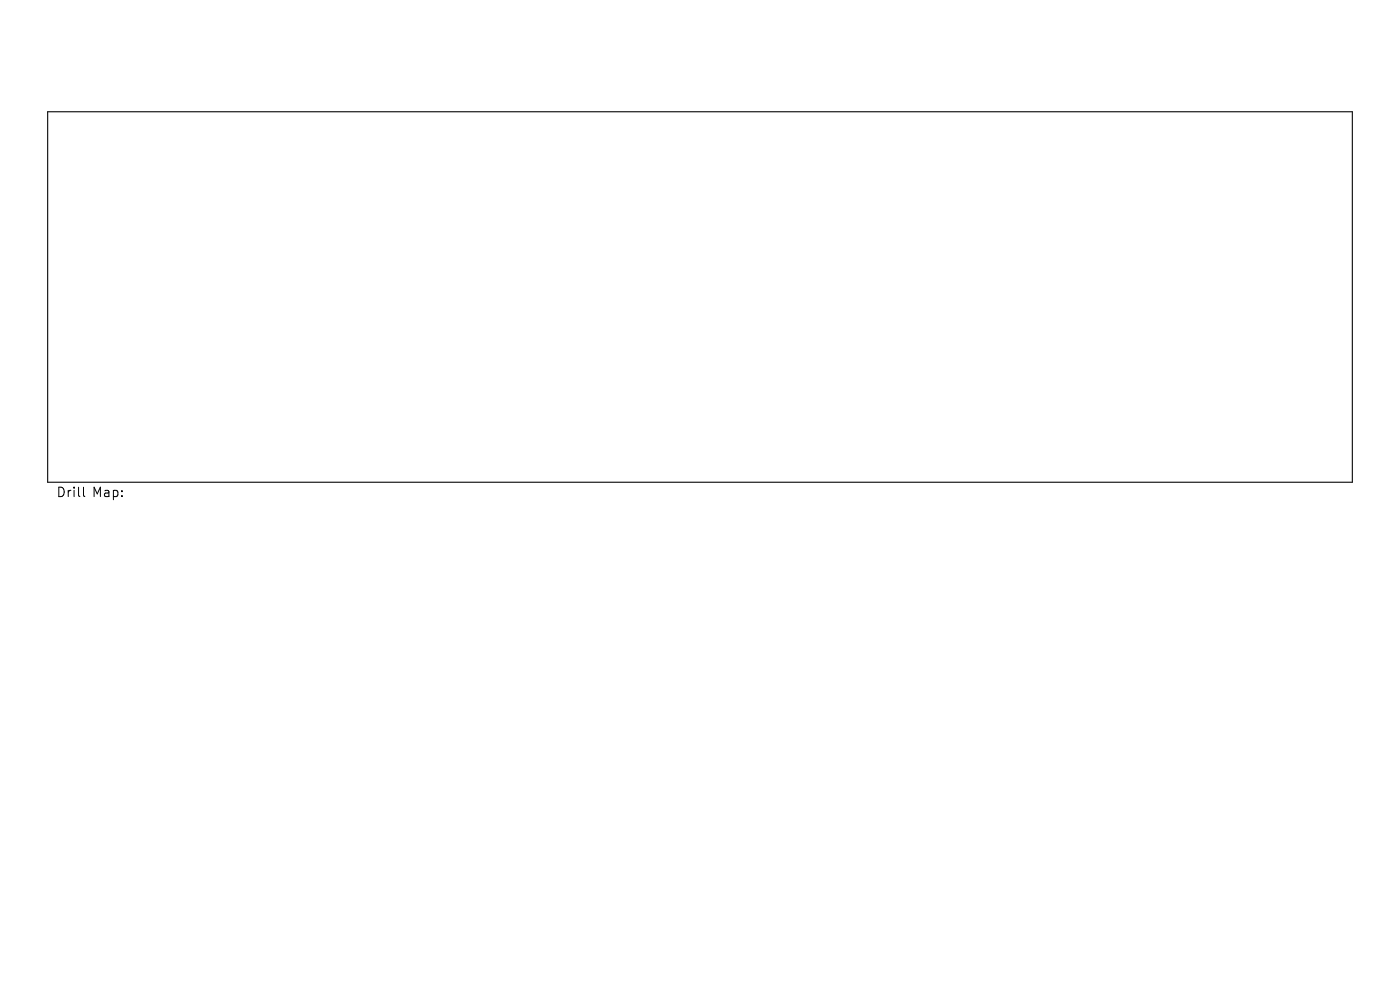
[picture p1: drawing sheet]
<svg xmlns="http://www.w3.org/2000/svg" width="297mm" height="210mm" viewBox="0 0 297 210" stroke-linecap="round" stroke-linejoin="round" font-family="sans-serif">
<defs><g id="words">
<g font-size="2.8">
<text x="12" y="105.9">Drill</text>
<text x="19.6" y="105.9">Map:</text>
</g>
</g></defs>
<path d="M10.1 23.7h276.8v78.6h-276.8z" fill="none" stroke="#000" stroke-width=".23"/>
<path d="M17.7 103.3v1.8l.3 .2" fill="none" stroke="#000" stroke-width=".21"/>
<use href="#words"/>
</svg>
